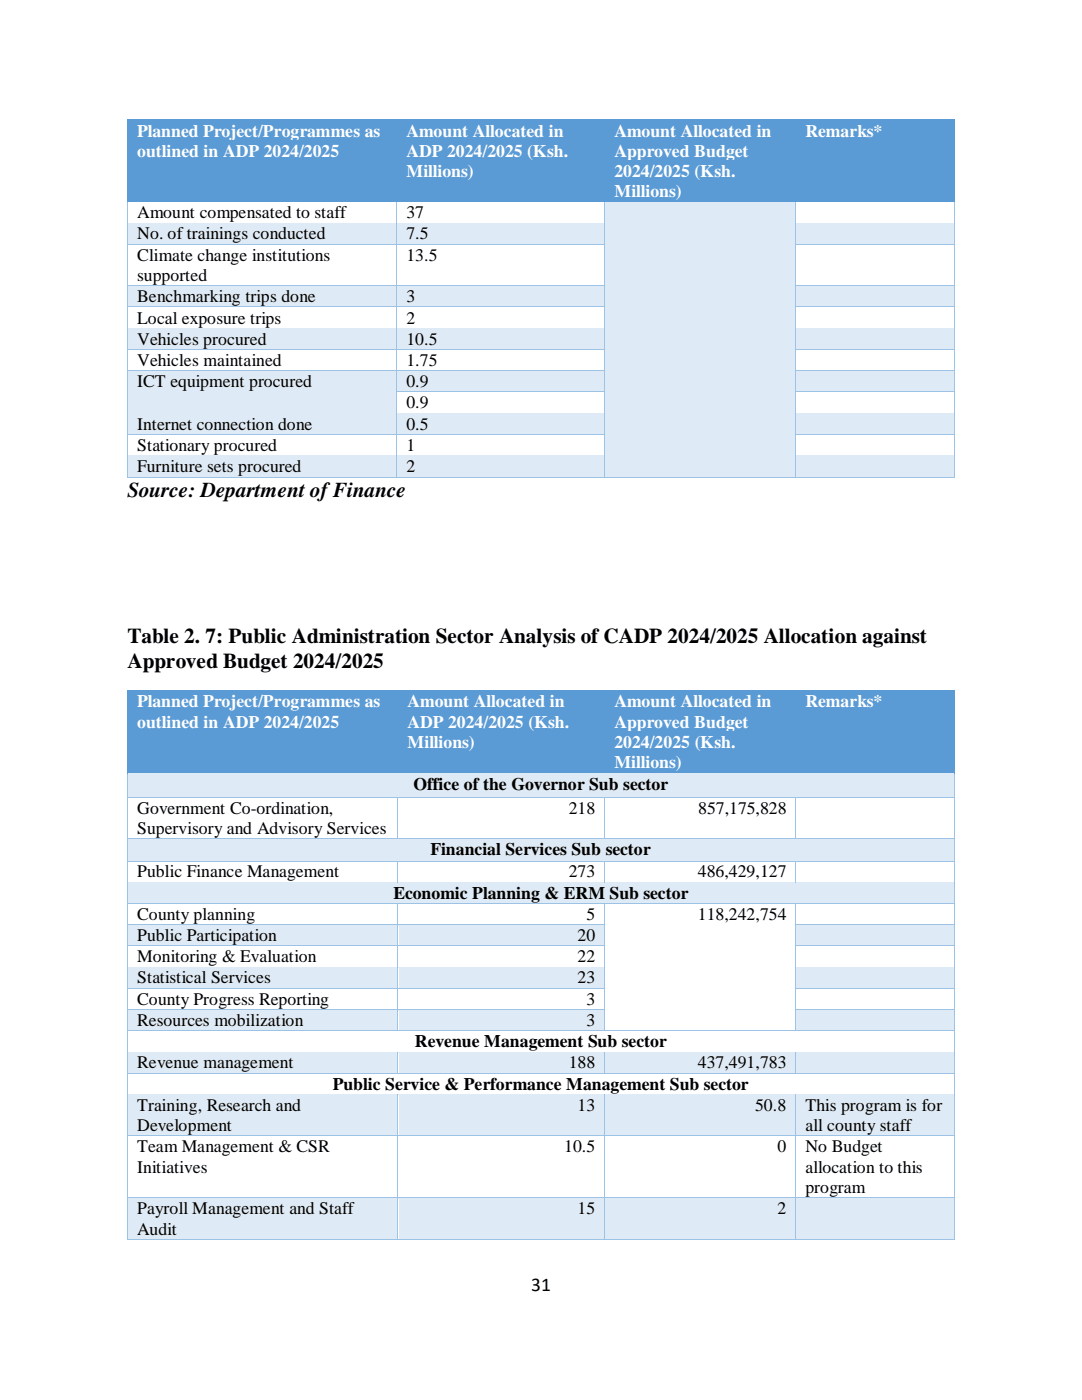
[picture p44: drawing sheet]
<svg xmlns="http://www.w3.org/2000/svg" width="216mm" height="279mm" viewBox="0 0 216 279" stroke-linecap="round" stroke-linejoin="round" font-family="sans-serif">
<defs><g id="words">
<g font-size="4.2">
<text x="25.4" y="99.2">Source: Department of Finance</text>
<text x="25.4" y="128.4">Table 2. 7: Public Administration Sector Analysis of CADP 2024/2025 Allocation against</text>
<text x="25.4" y="133.2">Approved Budget 2024/2025</text>
</g>
<text font-size="3.9" x="106" y="257.7">31</text>
<g font-size="3.5" fill="#fff">
<text x="27.4" y="27.2">Planned Project/Programmes as</text>
<text x="81.1" y="27.2">Amount Allocated in</text>
<text x="122.6" y="27.2">Amount Allocated in</text>
<text x="160.7" y="27.2">Remarks*</text>
<text x="27.4" y="31.3">outlined in ADP 2024/2025</text>
<text x="81.1" y="31.3">ADP 2024/2025 (Ksh.</text>
<text x="81.1" y="35.4">Millions)</text>
<text x="122.6" y="31.3">Approved Budget</text>
<text x="122.6" y="35.4">2024/2025 (Ksh.</text>
<text x="122.6" y="39.4">Millions)</text>
<text x="27.4" y="141.1">Planned Project/Programmes as</text>
<text x="81.3" y="141.1">Amount Allocated in</text>
<text x="122.6" y="141.1">Amount Allocated in</text>
<text x="160.7" y="141.1">Remarks*</text>
<text x="27.4" y="145.2">outlined in ADP 2024/2025</text>
<text x="81.3" y="145.2">ADP 2024/2025 (Ksh.</text>
<text x="81.3" y="149.3">Millions)</text>
<text x="122.6" y="145.2">Approved Budget</text>
<text x="122.6" y="149.3">2024/2025 (Ksh.</text>
<text x="122.6" y="153.4">Millions)</text>
</g>
<g font-size="3.5">
<text x="27.4" y="43.5">Amount compensated to staff</text>
<text x="27.4" y="47.8">No. of trainings conducted</text>
<text x="81.1" y="43.5">37</text>
<text x="81.1" y="47.8">7.5</text>
<text x="27.4" y="52">Climate change institutions</text>
<text x="81.1" y="52">13.5</text>
<text x="27.4" y="56.1">supported</text>
<text x="27.4" y="60.3">Benchmarking trips done</text>
<text x="27.4" y="64.6">Local exposure trips</text>
<text x="81.1" y="60.3">3</text>
<text x="81.1" y="64.6">2</text>
<text x="27.4" y="68.8">Vehicles procured</text>
<text x="81.1" y="68.8">10.5</text>
<text x="27.4" y="73">Vehicles maintained</text>
<text x="27.4" y="77.3">ICT equipment procured</text>
<text x="81.1" y="73">1.75</text>
<text x="81.1" y="77.3">0.9</text>
<text x="81.1" y="81.5">0.9</text>
<text x="27.4" y="85.7">Internet connection done</text>
<text x="27.4" y="90">Stationary procured</text>
<text x="81.1" y="85.7">0.5</text>
<text x="81.1" y="90">1</text>
<text x="27.4" y="94.2">Furniture sets procured</text>
<text x="81.1" y="94.2">2</text>
<text x="82.5" y="157.7">Office of the Governor Sub sector</text>
<text x="27.4" y="162.4">Government Co-ordination,</text>
<text x="27.4" y="166.4">Supervisory and Advisory Services</text>
<text x="113.5" y="162.4">218</text>
<text x="139.3" y="162.4">857,175,828</text>
<text x="85.9" y="170.7">Financial Services Sub sector</text>
<text x="27.4" y="175.1">Public Finance Management</text>
<text x="78.5" y="179.4">Economic Planning &amp; ERM Sub sector</text>
<text x="113.5" y="175.1">273</text>
<text x="139.3" y="175.1">486,429,127</text>
<text x="27.4" y="183.6">County planning</text>
<text x="117" y="183.6">5</text>
<text x="139.3" y="183.6">118,242,754</text>
<text x="27.4" y="187.8">Public Participation</text>
<text x="115.3" y="187.8">20</text>
<text x="27.4" y="192">Monitoring &amp; Evaluation</text>
<text x="27.4" y="196.3">Statistical Services</text>
<text x="115.3" y="192">22</text>
<text x="115.3" y="196.3">23</text>
<text x="27.4" y="200.5">County Progress Reporting</text>
<text x="117" y="200.5">3</text>
<text x="27.4" y="204.7">Resources mobilization</text>
<text x="82.8" y="209">Revenue Management Sub sector</text>
<text x="117" y="204.7">3</text>
<text x="27.4" y="213.2">Revenue management</text>
<text x="113.5" y="213.2">188</text>
<text x="139.3" y="213.2">437,491,783</text>
<text x="27.4" y="221.7">Training, Research and</text>
<text x="66.4" y="217.5">Public Service &amp; Performance Management Sub sector</text>
<text x="115.3" y="221.7">13</text>
<text x="150.7" y="221.7">50.8</text>
<text x="160.7" y="221.7">This program is for</text>
<text x="27.4" y="225.8">Development</text>
<text x="160.7" y="225.8">all county staff</text>
<text x="27.4" y="230">Team Management &amp; CSR</text>
<text x="112.6" y="230">10.5</text>
<text x="155.1" y="230">0</text>
<text x="160.7" y="230">No Budget</text>
<text x="27.4" y="234">Initiatives</text>
<text x="160.7" y="234">allocation to this</text>
<text x="160.7" y="238.1">program</text>
<text x="27.4" y="242.4">Payroll Management and Staff</text>
<text x="115.3" y="242.4">15</text>
<text x="155.1" y="242.4">2</text>
<text x="27.4" y="246.4">Audit</text>
</g>
</g></defs>
<g fill="#5b9bd5">
<path d="M25.6 24h1.8v8.1h-1.8z" fill-rule="evenodd"/>
<path d="M77.3 24h1.9v8.1h-1.9z" fill-rule="evenodd"/>
<path d="M25.6 32.1h53.6v8.1h-53.6z" fill-rule="evenodd"/>
<path d="M27.4 24h49.9v4h-49.9z" fill-rule="evenodd"/>
<path d="M27.4 28h49.9v4.1h-49.9z" fill-rule="evenodd"/>
<path d="M79.2 24h1.9v12.1h-1.9z" fill-rule="evenodd"/>
<path d="M118.8 24h1.9v12.1h-1.9z" fill-rule="evenodd"/>
<path d="M79.2 36.1h41.5v4.1h-41.5z" fill-rule="evenodd"/>
<path d="M81.1 24h37.7v4h-37.7z" fill-rule="evenodd"/>
<path d="M81.1 28h37.7v4.1h-37.7z" fill-rule="evenodd"/>
<path d="M81.1 32.1h37.7v4h-37.7z" fill-rule="evenodd"/>
<path d="M120.7 24h1.9v16.2h-1.9z" fill-rule="evenodd"/>
<path d="M156.9 24h1.9v16.2h-1.9z" fill-rule="evenodd"/>
<path d="M122.6 24h34.3v4h-34.3z" fill-rule="evenodd"/>
<path d="M122.6 28h34.3v4.1h-34.3z" fill-rule="evenodd"/>
<path d="M122.6 32.1h34.3v4h-34.3z" fill-rule="evenodd"/>
<path d="M122.6 36.1h34.3v4.1h-34.3z" fill-rule="evenodd"/>
<path d="M158.8 24h1.9v4h-1.9z" fill-rule="evenodd"/>
<path d="M188.6 24h1.8v4h-1.8z" fill-rule="evenodd"/>
<path d="M158.8 28h31.6v12.2h-31.6z" fill-rule="evenodd"/>
<path d="M160.7 24h27.9v4h-27.9z" fill-rule="evenodd"/>
<path d="M25.4 23.9h.1v.2h-.1z" fill-rule="evenodd"/>
<path d="M25.4 23.9h.1v.1h-.1z" fill-rule="evenodd"/>
</g>
<path d="M25.5 23.9h53.7M25.5 24h53.7" fill="none" stroke="#5b9bd5" stroke-width=".2"/>
<g fill="#5b9bd5">
<path d="M79.2 24l.1 .1z" fill-rule="evenodd"/>
<path d="M79.2 23.9h.1v.1h-.1z" fill-rule="evenodd"/>
</g>
<path d="M79.3 23.9h41.4M79.3 24h41.4" fill="none" stroke="#5b9bd5" stroke-width=".2"/>
<g fill="#5b9bd5">
<path d="M120.7 24l.1 .1z" fill-rule="evenodd"/>
<path d="M120.7 23.9h.1v.1h-.1z" fill-rule="evenodd"/>
</g>
<path d="M120.8 23.9h38M120.8 24h38" fill="none" stroke="#5b9bd5" stroke-width=".2"/>
<g fill="#5b9bd5">
<path d="M158.8 24l.1 .1z" fill-rule="evenodd"/>
<path d="M158.8 23.9h.1v.1h-.1z" fill-rule="evenodd"/>
</g>
<path d="M158.9 23.9h31.5M158.9 24h31.5" fill="none" stroke="#5b9bd5" stroke-width=".2"/>
<g fill="#5b9bd5">
<path d="M190.4 23.9h.2v.2h-.2z" fill-rule="evenodd"/>
<path d="M190.4 23.9h.2v.1h-.2z" fill-rule="evenodd"/>
</g>
<path d="M25.5 24.1v16.1M190.5 24.1v16.1" fill="none" stroke="#5b9bd5" stroke-width=".2"/>
<path d="M120.8 40.4h37.9v54.7h-37.9z" fill-rule="evenodd" fill="#deeaf6"/>
<path d="M25.4 40.2h.1v.2h-.1z" fill-rule="evenodd" fill="#5b9bd5"/>
<path d="M25.5 40.3h53.6" fill="none" stroke="#5b9bd5" stroke-width=".2"/>
<path d="M79.1 40.4h.2z" fill-rule="evenodd" fill="#9cc2e5"/>
<g fill="#5b9bd5">
<path d="M79.1 40.2h.2v.2h-.2z" fill-rule="evenodd"/>
<path d="M79.3 40.2h.1v.2h-.1z" fill-rule="evenodd"/>
</g>
<path d="M79.4 40.3h41.2" fill="none" stroke="#5b9bd5" stroke-width=".2"/>
<path d="M120.6 40.4h.2z" fill-rule="evenodd" fill="#9cc2e5"/>
<g fill="#5b9bd5">
<path d="M120.6 40.2h.2v.2h-.2z" fill-rule="evenodd"/>
<path d="M120.8 40.2h.1v.2h-.1z" fill-rule="evenodd"/>
</g>
<path d="M120.9 40.3h37.8" fill="none" stroke="#5b9bd5" stroke-width=".2"/>
<path d="M158.7 40.4h.2z" fill-rule="evenodd" fill="#9cc2e5"/>
<g fill="#5b9bd5">
<path d="M158.7 40.2h.2v.2h-.2z" fill-rule="evenodd"/>
<path d="M158.9 40.2h.1v.2h-.1z" fill-rule="evenodd"/>
</g>
<path d="M159 40.3h31.4" fill="none" stroke="#5b9bd5" stroke-width=".2"/>
<path d="M190.4 40.2h.2v.2h-.2z" fill-rule="evenodd" fill="#5b9bd5"/>
<path d="M25.5 40.4v4.1M79.2 40.4v4.1M120.7 40.4v4.1M158.8 40.4v4.1M190.5 40.4v4.1" fill="none" stroke="#9cc2e5" stroke-width=".2"/>
<g fill="#deeaf6">
<path d="M25.6 44.6h1.8v4.1h-1.8z" fill-rule="evenodd"/>
<path d="M77.3 44.6h1.8v4.1h-1.8z" fill-rule="evenodd"/>
<path d="M27.4 44.6h49.9v4.1h-49.9z" fill-rule="evenodd"/>
<path d="M79.3 44.6h1.8v4.1h-1.8z" fill-rule="evenodd"/>
<path d="M118.8 44.6h1.8v4.1h-1.8z" fill-rule="evenodd"/>
<path d="M81.1 44.6h37.7v4.1h-37.7z" fill-rule="evenodd"/>
<path d="M120.8 44.4h37.9v4.3h-37.9z" fill-rule="evenodd"/>
<path d="M158.9 44.6h1.8v4.1h-1.8z" fill-rule="evenodd"/>
<path d="M188.6 44.6h1.8v4.1h-1.8z" fill-rule="evenodd"/>
<path d="M160.7 44.6h27.9v4.1h-27.9z" fill-rule="evenodd"/>
</g>
<path d="M25.4 44.5h.1v.2h-.1z" fill-rule="evenodd" fill="#9cc2e5"/>
<path d="M25.5 44.5h53.6" fill="none" stroke="#9cc2e5" stroke-width=".2"/>
<path d="M25.5 44.6h53.6" fill="none" stroke="#deeaf6" stroke-width=".2"/>
<path d="M79.1 44.5h.2v.2h-.2z" fill-rule="evenodd" fill="#9cc2e5"/>
<path d="M79.3 44.5h41.3" fill="none" stroke="#9cc2e5" stroke-width=".2"/>
<path d="M79.3 44.6h41.3" fill="none" stroke="#deeaf6" stroke-width=".2"/>
<g fill="#9cc2e5">
<path d="M120.6 44.5h.2v.2h-.2z" fill-rule="evenodd"/>
<path d="M158.7 44.5h.2v.2h-.2z" fill-rule="evenodd"/>
</g>
<path d="M158.9 44.5h31.5" fill="none" stroke="#9cc2e5" stroke-width=".2"/>
<path d="M158.9 44.6h31.5" fill="none" stroke="#deeaf6" stroke-width=".2"/>
<path d="M190.4 44.5h.2v.2h-.2z" fill-rule="evenodd" fill="#9cc2e5"/>
<path d="M25.5 44.7v4M79.2 44.7v4M120.7 44.7v4M158.8 44.7v4M190.5 44.7v4" fill="none" stroke="#9cc2e5" stroke-width=".2"/>
<path d="M120.8 48.6h37.9v8.4h-37.9z" fill-rule="evenodd" fill="#deeaf6"/>
<path d="M25.4 48.7h.1v.2h-.1z" fill-rule="evenodd" fill="#9cc2e5"/>
<path d="M25.5 48.8h53.6" fill="none" stroke="#9cc2e5" stroke-width=".2"/>
<path d="M79.1 48.7h.2v.2h-.2z" fill-rule="evenodd" fill="#9cc2e5"/>
<path d="M79.3 48.8h41.3" fill="none" stroke="#9cc2e5" stroke-width=".2"/>
<g fill="#9cc2e5">
<path d="M120.6 48.7h.2v.2h-.2z" fill-rule="evenodd"/>
<path d="M158.7 48.7h.2v.2h-.2z" fill-rule="evenodd"/>
</g>
<path d="M158.9 48.8h31.5" fill="none" stroke="#9cc2e5" stroke-width=".2"/>
<path d="M190.4 48.7h.2v.2h-.2z" fill-rule="evenodd" fill="#9cc2e5"/>
<path d="M25.5 48.9v8.1M79.2 48.9v8.1M120.7 48.9v8.1M158.8 48.9v8.1M190.5 48.9v8.1" fill="none" stroke="#9cc2e5" stroke-width=".2"/>
<g fill="#deeaf6">
<path d="M25.6 57.2h1.8v4h-1.8z" fill-rule="evenodd"/>
<path d="M77.3 57.2h1.8v4h-1.8z" fill-rule="evenodd"/>
<path d="M27.4 57.2h49.9v4h-49.9z" fill-rule="evenodd"/>
<path d="M79.3 57.2h1.8v4h-1.8z" fill-rule="evenodd"/>
<path d="M118.8 57.2h1.8v4h-1.8z" fill-rule="evenodd"/>
<path d="M81.1 57.2h37.7v4h-37.7z" fill-rule="evenodd"/>
<path d="M120.8 57h37.9v4.2h-37.9z" fill-rule="evenodd"/>
<path d="M158.9 57.2h1.8v4h-1.8z" fill-rule="evenodd"/>
<path d="M188.6 57.2h1.8v4h-1.8z" fill-rule="evenodd"/>
<path d="M160.7 57.2h27.9v4h-27.9z" fill-rule="evenodd"/>
</g>
<path d="M25.4 57h.1v.2h-.1z" fill-rule="evenodd" fill="#9cc2e5"/>
<path d="M25.5 57h53.6" fill="none" stroke="#9cc2e5" stroke-width=".2"/>
<path d="M25.5 57.1h53.6" fill="none" stroke="#deeaf6" stroke-width=".2"/>
<path d="M79.1 57h.2v.2h-.2z" fill-rule="evenodd" fill="#9cc2e5"/>
<path d="M79.3 57h41.3" fill="none" stroke="#9cc2e5" stroke-width=".2"/>
<path d="M79.3 57.1h41.3" fill="none" stroke="#deeaf6" stroke-width=".2"/>
<g fill="#9cc2e5">
<path d="M120.6 57h.2v.2h-.2z" fill-rule="evenodd"/>
<path d="M158.7 57h.2v.2h-.2z" fill-rule="evenodd"/>
</g>
<path d="M158.9 57h31.5" fill="none" stroke="#9cc2e5" stroke-width=".2"/>
<path d="M158.9 57.1h31.5" fill="none" stroke="#deeaf6" stroke-width=".2"/>
<path d="M190.4 57h.2v.2h-.2z" fill-rule="evenodd" fill="#9cc2e5"/>
<path d="M25.5 57.2v4M79.2 57.2v4M120.7 57.2v4M158.8 57.2v4M190.5 57.2v4" fill="none" stroke="#9cc2e5" stroke-width=".2"/>
<path d="M120.8 61.2h37.9v4.2h-37.9z" fill-rule="evenodd" fill="#deeaf6"/>
<path d="M25.4 61.2h.1v.2h-.1z" fill-rule="evenodd" fill="#9cc2e5"/>
<path d="M25.5 61.3h53.6" fill="none" stroke="#9cc2e5" stroke-width=".2"/>
<path d="M79.1 61.2h.2v.2h-.2z" fill-rule="evenodd" fill="#9cc2e5"/>
<path d="M79.3 61.3h41.3" fill="none" stroke="#9cc2e5" stroke-width=".2"/>
<g fill="#9cc2e5">
<path d="M120.6 61.2h.2v.2h-.2z" fill-rule="evenodd"/>
<path d="M158.7 61.2h.2v.2h-.2z" fill-rule="evenodd"/>
</g>
<path d="M158.9 61.3h31.5" fill="none" stroke="#9cc2e5" stroke-width=".2"/>
<path d="M190.4 61.2h.2v.2h-.2z" fill-rule="evenodd" fill="#9cc2e5"/>
<path d="M25.5 61.4v4M79.2 61.4v4M120.7 61.4v4M158.8 61.4v4M190.5 61.4v4" fill="none" stroke="#9cc2e5" stroke-width=".2"/>
<g fill="#deeaf6">
<path d="M25.6 65.6h1.8v4.1h-1.8z" fill-rule="evenodd"/>
<path d="M77.3 65.6h1.8v4.1h-1.8z" fill-rule="evenodd"/>
<path d="M27.4 65.6h49.9v4.1h-49.9z" fill-rule="evenodd"/>
<path d="M79.3 65.6h1.8v4.1h-1.8z" fill-rule="evenodd"/>
<path d="M118.8 65.6h1.8v4.1h-1.8z" fill-rule="evenodd"/>
<path d="M81.1 65.6h37.7v4.1h-37.7z" fill-rule="evenodd"/>
<path d="M120.8 65.4h37.9v4.3h-37.9z" fill-rule="evenodd"/>
<path d="M158.9 65.6h1.8v4.1h-1.8z" fill-rule="evenodd"/>
<path d="M188.6 65.6h1.8v4.1h-1.8z" fill-rule="evenodd"/>
<path d="M160.7 65.6h27.9v4.1h-27.9z" fill-rule="evenodd"/>
</g>
<path d="M25.4 65.4h.1v.2h-.1z" fill-rule="evenodd" fill="#9cc2e5"/>
<path d="M25.5 65.5h53.6" fill="none" stroke="#9cc2e5" stroke-width=".2"/>
<path d="M25.5 65.6h53.6" fill="none" stroke="#deeaf6" stroke-width=".2"/>
<path d="M79.1 65.4h.2v.2h-.2z" fill-rule="evenodd" fill="#9cc2e5"/>
<path d="M79.3 65.5h41.3" fill="none" stroke="#9cc2e5" stroke-width=".2"/>
<path d="M79.3 65.6h41.3" fill="none" stroke="#deeaf6" stroke-width=".2"/>
<g fill="#9cc2e5">
<path d="M120.6 65.4h.2v.2h-.2z" fill-rule="evenodd"/>
<path d="M158.7 65.4h.2v.2h-.2z" fill-rule="evenodd"/>
</g>
<path d="M158.9 65.5h31.5" fill="none" stroke="#9cc2e5" stroke-width=".2"/>
<path d="M158.9 65.6h31.5" fill="none" stroke="#deeaf6" stroke-width=".2"/>
<path d="M190.4 65.4h.2v.2h-.2z" fill-rule="evenodd" fill="#9cc2e5"/>
<path d="M25.5 65.6v4.1M79.2 65.6v4.1M120.7 65.6v4.1M158.8 65.6v4.1M190.5 65.6v4.1" fill="none" stroke="#9cc2e5" stroke-width=".2"/>
<path d="M120.8 69.7h37.9v4.2h-37.9z" fill-rule="evenodd" fill="#deeaf6"/>
<path d="M25.4 69.7h.1v.2h-.1z" fill-rule="evenodd" fill="#9cc2e5"/>
<path d="M25.5 69.7h53.6" fill="none" stroke="#9cc2e5" stroke-width=".2"/>
<path d="M79.1 69.7h.2v.2h-.2z" fill-rule="evenodd" fill="#9cc2e5"/>
<path d="M79.3 69.7h41.3" fill="none" stroke="#9cc2e5" stroke-width=".2"/>
<g fill="#9cc2e5">
<path d="M120.6 69.7h.2v.2h-.2z" fill-rule="evenodd"/>
<path d="M158.7 69.7h.2v.2h-.2z" fill-rule="evenodd"/>
</g>
<path d="M158.9 69.7h31.5" fill="none" stroke="#9cc2e5" stroke-width=".2"/>
<path d="M190.4 69.7h.2v.2h-.2z" fill-rule="evenodd" fill="#9cc2e5"/>
<path d="M25.5 69.9v4M79.2 69.9v4M120.7 69.9v4M158.8 69.9v4M190.5 69.9v4" fill="none" stroke="#9cc2e5" stroke-width=".2"/>
<g fill="#deeaf6">
<path d="M25.6 74.1h1.8v4h-1.8z" fill-rule="evenodd"/>
<path d="M77.3 74.1h1.8v4h-1.8z" fill-rule="evenodd"/>
<path d="M25.6 78.1h53.5v4.3h-53.5z" fill-rule="evenodd"/>
<path d="M27.4 74.1h49.9v4h-49.9z" fill-rule="evenodd"/>
<path d="M79.3 74.1h1.8v4h-1.8z" fill-rule="evenodd"/>
<path d="M118.8 74.1h1.8v4h-1.8z" fill-rule="evenodd"/>
<path d="M81.1 74.1h37.7v4h-37.7z" fill-rule="evenodd"/>
<path d="M120.8 73.9h37.9v4.2h-37.9z" fill-rule="evenodd"/>
<path d="M158.9 74.1h1.8v4h-1.8z" fill-rule="evenodd"/>
<path d="M188.6 74.1h1.8v4h-1.8z" fill-rule="evenodd"/>
<path d="M160.7 74.1h27.9v4h-27.9z" fill-rule="evenodd"/>
</g>
<path d="M25.4 73.9h.1v.2h-.1z" fill-rule="evenodd" fill="#9cc2e5"/>
<path d="M25.5 74h53.6" fill="none" stroke="#9cc2e5" stroke-width=".2"/>
<path d="M25.5 74.1h53.6" fill="none" stroke="#deeaf6" stroke-width=".2"/>
<path d="M79.1 73.9h.2v.2h-.2z" fill-rule="evenodd" fill="#9cc2e5"/>
<path d="M79.3 74h41.3" fill="none" stroke="#9cc2e5" stroke-width=".2"/>
<path d="M79.3 74.1h41.3" fill="none" stroke="#deeaf6" stroke-width=".2"/>
<g fill="#9cc2e5">
<path d="M120.6 73.9h.2v.2h-.2z" fill-rule="evenodd"/>
<path d="M158.7 73.9h.2v.2h-.2z" fill-rule="evenodd"/>
</g>
<path d="M158.9 74h31.5" fill="none" stroke="#9cc2e5" stroke-width=".2"/>
<path d="M158.9 74.1h31.5" fill="none" stroke="#deeaf6" stroke-width=".2"/>
<path d="M190.4 73.9h.2v.2h-.2z" fill-rule="evenodd" fill="#9cc2e5"/>
<path d="M25.5 74.1v4M79.2 74.1v4M120.7 74.1v4M158.8 74.1v4M190.5 74.1v4" fill="none" stroke="#9cc2e5" stroke-width=".2"/>
<path d="M120.8 78.1h37.9v4.3h-37.9z" fill-rule="evenodd" fill="#deeaf6"/>
<g fill="#9cc2e5">
<path d="M25.4 78.1h.1v.2h-.1z" fill-rule="evenodd"/>
<path d="M79.1 78.1h.2v.2h-.2z" fill-rule="evenodd"/>
</g>
<path d="M79.3 78.2h41.3" fill="none" stroke="#9cc2e5" stroke-width=".2"/>
<g fill="#9cc2e5">
<path d="M120.6 78.1h.2v.2h-.2z" fill-rule="evenodd"/>
<path d="M158.7 78.1h.2v.2h-.2z" fill-rule="evenodd"/>
</g>
<path d="M158.9 78.2h31.5" fill="none" stroke="#9cc2e5" stroke-width=".2"/>
<path d="M190.4 78.1h.2v.2h-.2z" fill-rule="evenodd" fill="#9cc2e5"/>
<path d="M25.5 78.3v4.1M79.2 78.3v4.1M120.7 78.3v4.1M158.8 78.3v4.1M190.5 78.3v4.1" fill="none" stroke="#9cc2e5" stroke-width=".2"/>
<g fill="#deeaf6">
<path d="M25.6 82.6h1.8v4h-1.8z" fill-rule="evenodd"/>
<path d="M77.3 82.6h1.8v4h-1.8z" fill-rule="evenodd"/>
<path d="M27.4 82.6h49.9v4h-49.9z" fill-rule="evenodd"/>
<path d="M79.3 82.6h1.8v4h-1.8z" fill-rule="evenodd"/>
<path d="M118.8 82.6h1.8v4h-1.8z" fill-rule="evenodd"/>
<path d="M81.1 82.6h37.7v4h-37.7z" fill-rule="evenodd"/>
<path d="M120.8 82.4h37.9v4.2h-37.9z" fill-rule="evenodd"/>
<path d="M158.9 82.6h1.8v4h-1.8z" fill-rule="evenodd"/>
<path d="M188.6 82.6h1.8v4h-1.8z" fill-rule="evenodd"/>
<path d="M160.7 82.6h27.9v4h-27.9z" fill-rule="evenodd"/>
</g>
<path d="M25.4 82.4h.1v.2h-.1z" fill-rule="evenodd" fill="#9cc2e5"/>
<path d="M25.5 82.4h53.6" fill="none" stroke="#9cc2e5" stroke-width=".2"/>
<path d="M25.5 82.5h53.6" fill="none" stroke="#deeaf6" stroke-width=".2"/>
<path d="M79.1 82.4h.2v.2h-.2z" fill-rule="evenodd" fill="#9cc2e5"/>
<path d="M79.3 82.4h41.3" fill="none" stroke="#9cc2e5" stroke-width=".2"/>
<path d="M79.3 82.5h41.3" fill="none" stroke="#deeaf6" stroke-width=".2"/>
<g fill="#9cc2e5">
<path d="M120.6 82.4h.2v.2h-.2z" fill-rule="evenodd"/>
<path d="M158.7 82.4h.2v.2h-.2z" fill-rule="evenodd"/>
</g>
<path d="M158.9 82.4h31.5" fill="none" stroke="#9cc2e5" stroke-width=".2"/>
<path d="M158.9 82.5h31.5" fill="none" stroke="#deeaf6" stroke-width=".2"/>
<path d="M190.4 82.4h.2v.2h-.2z" fill-rule="evenodd" fill="#9cc2e5"/>
<path d="M25.5 82.6v4M79.2 82.6v4M120.7 82.6v4M158.8 82.6v4M190.5 82.6v4" fill="none" stroke="#9cc2e5" stroke-width=".2"/>
<path d="M120.8 86.6h37.9v4.2h-37.9z" fill-rule="evenodd" fill="#deeaf6"/>
<path d="M25.4 86.6h.1v.2h-.1z" fill-rule="evenodd" fill="#9cc2e5"/>
<path d="M25.5 86.7h53.6" fill="none" stroke="#9cc2e5" stroke-width=".2"/>
<path d="M79.1 86.6h.2v.2h-.2z" fill-rule="evenodd" fill="#9cc2e5"/>
<path d="M79.3 86.7h41.3" fill="none" stroke="#9cc2e5" stroke-width=".2"/>
<g fill="#9cc2e5">
<path d="M120.6 86.6h.2v.2h-.2z" fill-rule="evenodd"/>
<path d="M158.7 86.6h.2v.2h-.2z" fill-rule="evenodd"/>
</g>
<path d="M158.9 86.7h31.5" fill="none" stroke="#9cc2e5" stroke-width=".2"/>
<path d="M190.4 86.6h.2v.2h-.2z" fill-rule="evenodd" fill="#9cc2e5"/>
<path d="M25.5 86.8v4M79.2 86.8v4M120.7 86.8v4M158.8 86.8v4M190.5 86.8v4" fill="none" stroke="#9cc2e5" stroke-width=".2"/>
<g fill="#deeaf6">
<path d="M25.6 91h1.8v4.1h-1.8z" fill-rule="evenodd"/>
<path d="M77.3 91h1.8v4.1h-1.8z" fill-rule="evenodd"/>
<path d="M27.4 91h49.9v4.1h-49.9z" fill-rule="evenodd"/>
<path d="M79.3 91h1.8v4.1h-1.8z" fill-rule="evenodd"/>
<path d="M118.8 91h1.8v4.1h-1.8z" fill-rule="evenodd"/>
<path d="M81.1 91h37.7v4.1h-37.7z" fill-rule="evenodd"/>
<path d="M120.8 90.8h37.9v4.3h-37.9z" fill-rule="evenodd"/>
<path d="M158.9 91h1.8v4.1h-1.8z" fill-rule="evenodd"/>
<path d="M188.6 91h1.8v4.1h-1.8z" fill-rule="evenodd"/>
<path d="M160.7 91h27.9v4.1h-27.9z" fill-rule="evenodd"/>
</g>
<path d="M25.4 90.8h.1v.2h-.1z" fill-rule="evenodd" fill="#9cc2e5"/>
<path d="M25.5 90.9h53.6" fill="none" stroke="#9cc2e5" stroke-width=".2"/>
<path d="M25.5 91h53.6" fill="none" stroke="#deeaf6" stroke-width=".2"/>
<path d="M79.1 90.8h.2v.2h-.2z" fill-rule="evenodd" fill="#9cc2e5"/>
<path d="M79.3 90.9h41.3" fill="none" stroke="#9cc2e5" stroke-width=".2"/>
<path d="M79.3 91h41.3" fill="none" stroke="#deeaf6" stroke-width=".2"/>
<g fill="#9cc2e5">
<path d="M120.6 90.8h.2v.2h-.2z" fill-rule="evenodd"/>
<path d="M158.7 90.8h.2v.2h-.2z" fill-rule="evenodd"/>
</g>
<path d="M158.9 90.9h31.5" fill="none" stroke="#9cc2e5" stroke-width=".2"/>
<path d="M158.9 91h31.5" fill="none" stroke="#deeaf6" stroke-width=".2"/>
<path d="M190.4 90.8h.2v.2h-.2z" fill-rule="evenodd" fill="#9cc2e5"/>
<path d="M25.5 91v4.1" fill="none" stroke="#9cc2e5" stroke-width=".2"/>
<g fill="#9cc2e5">
<path d="M25.4 95.1h.1v.2h-.1z" fill-rule="evenodd"/>
<path d="M25.4 95.1h.1v.2h-.1z" fill-rule="evenodd"/>
</g>
<path d="M25.5 95.2h53.6M79.2 91v4.1" fill="none" stroke="#9cc2e5" stroke-width=".2"/>
<path d="M79.1 95.1h.2v.2h-.2z" fill-rule="evenodd" fill="#9cc2e5"/>
<path d="M79.3 95.2h41.3M120.7 91v4.1" fill="none" stroke="#9cc2e5" stroke-width=".2"/>
<path d="M120.6 95.1h.2v.2h-.2z" fill-rule="evenodd" fill="#9cc2e5"/>
<path d="M120.8 95.2h37.9M158.8 91v4.1" fill="none" stroke="#9cc2e5" stroke-width=".2"/>
<path d="M158.7 95.1h.2v.2h-.2z" fill-rule="evenodd" fill="#9cc2e5"/>
<path d="M158.9 95.2h31.5M190.5 91v4.1" fill="none" stroke="#9cc2e5" stroke-width=".2"/>
<g fill="#9cc2e5">
<path d="M190.4 95.1h.2v.2h-.2z" fill-rule="evenodd"/>
<path d="M190.4 95.1h.2v.2h-.2z" fill-rule="evenodd"/>
</g>
<g fill="#5b9bd5">
<path d="M25.6 137.9h1.8v8.1h-1.8z" fill-rule="evenodd"/>
<path d="M77.5 137.9h1.9v8.1h-1.9z" fill-rule="evenodd"/>
<path d="M25.6 146h53.8v8.3h-53.8z" fill-rule="evenodd"/>
<path d="M27.4 137.9h50.1v4.1h-50.1z" fill-rule="evenodd"/>
<path d="M27.4 142h50.1v4h-50.1z" fill-rule="evenodd"/>
<path d="M79.4 137.9h1.9v12.2h-1.9z" fill-rule="evenodd"/>
<path d="M118.8 137.9h1.9v12.2h-1.9z" fill-rule="evenodd"/>
<path d="M79.4 150.1h41.3v4.2h-41.3z" fill-rule="evenodd"/>
<path d="M81.3 137.9h37.5v4.1h-37.5z" fill-rule="evenodd"/>
<path d="M81.3 142h37.5v4h-37.5z" fill-rule="evenodd"/>
<path d="M81.3 146h37.5v4.1h-37.5z" fill-rule="evenodd"/>
<path d="M120.7 137.9h1.9v16.2h-1.9z" fill-rule="evenodd"/>
<path d="M156.9 137.9h1.9v16.2h-1.9z" fill-rule="evenodd"/>
</g>
<path d="M120.7 154.2h38.1" fill="none" stroke="#5b9bd5" stroke-width=".2"/>
<g fill="#5b9bd5">
<path d="M122.6 137.9h34.3v4.1h-34.3z" fill-rule="evenodd"/>
<path d="M122.6 142h34.3v4h-34.3z" fill-rule="evenodd"/>
<path d="M122.6 146h34.3v4.1h-34.3z" fill-rule="evenodd"/>
<path d="M122.6 150.1h34.3v4h-34.3z" fill-rule="evenodd"/>
<path d="M158.8 137.9h1.9v4.1h-1.9z" fill-rule="evenodd"/>
<path d="M188.6 137.9h1.8v4.1h-1.8z" fill-rule="evenodd"/>
<path d="M158.8 142h31.6v12.3h-31.6z" fill-rule="evenodd"/>
<path d="M160.7 137.9h27.9v4.1h-27.9z" fill-rule="evenodd"/>
<path d="M25.4 137.8h.1v.2h-.1z" fill-rule="evenodd"/>
<path d="M25.4 137.8h.1v.1h-.1z" fill-rule="evenodd"/>
</g>
<path d="M25.5 137.8h53.9M25.5 137.9h53.9" fill="none" stroke="#5b9bd5" stroke-width=".2"/>
<g fill="#5b9bd5">
<path d="M79.4 137.9l.1 .1z" fill-rule="evenodd"/>
<path d="M79.4 137.8h.1v.1h-.1z" fill-rule="evenodd"/>
</g>
<path d="M79.5 137.8h41.2M79.5 137.9h41.2" fill="none" stroke="#5b9bd5" stroke-width=".2"/>
<g fill="#5b9bd5">
<path d="M120.7 137.9l.1 .1z" fill-rule="evenodd"/>
<path d="M120.7 137.8h.1v.1h-.1z" fill-rule="evenodd"/>
</g>
<path d="M120.8 137.8h38M120.8 137.9h38" fill="none" stroke="#5b9bd5" stroke-width=".2"/>
<g fill="#5b9bd5">
<path d="M158.8 137.9l.1 .1z" fill-rule="evenodd"/>
<path d="M158.8 137.8h.1v.1h-.1z" fill-rule="evenodd"/>
</g>
<path d="M158.9 137.8h31.5M158.9 137.9h31.5" fill="none" stroke="#5b9bd5" stroke-width=".2"/>
<g fill="#5b9bd5">
<path d="M190.4 137.8h.2v.2h-.2z" fill-rule="evenodd"/>
<path d="M190.4 137.8h.2v.1h-.2z" fill-rule="evenodd"/>
</g>
<path d="M25.5 138v16.3M190.5 138v16.3" fill="none" stroke="#5b9bd5" stroke-width=".2"/>
<g fill="#deeaf6">
<path d="M25.6 154.4h1.8v4.1h-1.8z" fill-rule="evenodd"/>
<path d="M188.6 154.4h1.8v4.1h-1.8z" fill-rule="evenodd"/>
<path d="M25.6 158.5h164.8v.5h-164.8z" fill-rule="evenodd"/>
<path d="M27.4 154.4h161.2v4.1h-161.2z" fill-rule="evenodd"/>
</g>
<path d="M25.4 154.3h.1v.2h-.1z" fill-rule="evenodd" fill="#5b9bd5"/>
<path d="M25.5 154.3h53.9" fill="none" stroke="#5b9bd5" stroke-width=".2"/>
<path d="M25.5 154.4h53.9" fill="none" stroke="#deeaf6" stroke-width=".2"/>
<path d="M79.4 154.4l.1 .1z" fill-rule="evenodd" fill="#deeaf6"/>
<path d="M79.4 154.3h.1v.1h-.1z" fill-rule="evenodd" fill="#5b9bd5"/>
<path d="M79.5 154.3h41.2" fill="none" stroke="#5b9bd5" stroke-width=".2"/>
<path d="M79.5 154.4h41.2" fill="none" stroke="#deeaf6" stroke-width=".2"/>
<path d="M120.7 154.4l.1 .1z" fill-rule="evenodd" fill="#deeaf6"/>
<path d="M120.7 154.3h.1v.1h-.1z" fill-rule="evenodd" fill="#5b9bd5"/>
<path d="M120.8 154.3h38" fill="none" stroke="#5b9bd5" stroke-width=".2"/>
<path d="M120.8 154.4h38" fill="none" stroke="#deeaf6" stroke-width=".2"/>
<path d="M158.8 154.4l.1 .1z" fill-rule="evenodd" fill="#deeaf6"/>
<path d="M158.8 154.3h.1v.1h-.1z" fill-rule="evenodd" fill="#5b9bd5"/>
<path d="M158.9 154.3h31.5" fill="none" stroke="#5b9bd5" stroke-width=".2"/>
<path d="M158.9 154.4h31.5" fill="none" stroke="#deeaf6" stroke-width=".2"/>
<path d="M190.4 154.3h.2v.2h-.2z" fill-rule="evenodd" fill="#5b9bd5"/>
<path d="M25.5 154.5v4.5M190.5 154.5v4.5" fill="none" stroke="#9cc2e5" stroke-width=".2"/>
<path d="M25.4 159h.1v.2h-.1z" fill-rule="evenodd" fill="#9cc2e5"/>
<path d="M25.5 159.1h53.8" fill="none" stroke="#9cc2e5" stroke-width=".2"/>
<g fill="#9cc2e5">
<path d="M79.3 159.1l.2 .1z" fill-rule="evenodd"/>
<path d="M79.3 159h.2v.1h-.2z" fill-rule="evenodd"/>
</g>
<path d="M79.5 159.1h41.1" fill="none" stroke="#9cc2e5" stroke-width=".2"/>
<g fill="#9cc2e5">
<path d="M120.6 159.1l.2 .1z" fill-rule="evenodd"/>
<path d="M120.6 159h.2v.1h-.2z" fill-rule="evenodd"/>
</g>
<path d="M120.8 159.1h37.9" fill="none" stroke="#9cc2e5" stroke-width=".2"/>
<g fill="#9cc2e5">
<path d="M158.7 159.1l.2 .1z" fill-rule="evenodd"/>
<path d="M158.7 159h.2v.1h-.2z" fill-rule="evenodd"/>
</g>
<path d="M158.9 159.1h31.5" fill="none" stroke="#9cc2e5" stroke-width=".2"/>
<path d="M190.4 159h.2v.2h-.2z" fill-rule="evenodd" fill="#9cc2e5"/>
<path d="M25.5 159.2v8.1M79.4 159.2v8.1M120.7 159.2v8.1M158.8 159.2v8.1M190.5 159.2v8.1" fill="none" stroke="#9cc2e5" stroke-width=".2"/>
<g fill="#deeaf6">
<path d="M25.6 167.5h1.8v4.1h-1.8z" fill-rule="evenodd"/>
<path d="M188.6 167.5h1.8v4.1h-1.8z" fill-rule="evenodd"/>
</g>
<path d="M25.6 171.7h164.8" fill="none" stroke="#deeaf6" stroke-width=".21"/>
<path d="M27.4 167.5h161.2v4.1h-161.2z" fill-rule="evenodd" fill="#deeaf6"/>
<path d="M25.4 167.3h.1v.2h-.1z" fill-rule="evenodd" fill="#9cc2e5"/>
<path d="M25.5 167.4h53.8" fill="none" stroke="#9cc2e5" stroke-width=".2"/>
<path d="M25.5 167.5h53.8" fill="none" stroke="#deeaf6" stroke-width=".2"/>
<path d="M79.3 167.5h.2z" fill-rule="evenodd" fill="#deeaf6"/>
<path d="M79.3 167.3h.2v.2h-.2z" fill-rule="evenodd" fill="#9cc2e5"/>
<path d="M79.5 167.4h41.1" fill="none" stroke="#9cc2e5" stroke-width=".2"/>
<path d="M79.5 167.5h41.1" fill="none" stroke="#deeaf6" stroke-width=".2"/>
<path d="M120.6 167.5h.2z" fill-rule="evenodd" fill="#deeaf6"/>
<path d="M120.6 167.3h.2v.2h-.2z" fill-rule="evenodd" fill="#9cc2e5"/>
<path d="M120.8 167.4h37.9" fill="none" stroke="#9cc2e5" stroke-width=".2"/>
<path d="M120.8 167.5h37.9" fill="none" stroke="#deeaf6" stroke-width=".2"/>
<path d="M158.7 167.5h.2z" fill-rule="evenodd" fill="#deeaf6"/>
<path d="M158.7 167.3h.2v.2h-.2z" fill-rule="evenodd" fill="#9cc2e5"/>
<path d="M158.9 167.4h31.5" fill="none" stroke="#9cc2e5" stroke-width=".2"/>
<path d="M158.9 167.5h31.5" fill="none" stroke="#deeaf6" stroke-width=".2"/>
<path d="M190.4 167.3h.2v.2h-.2z" fill-rule="evenodd" fill="#9cc2e5"/>
<path d="M25.5 167.5v4.3M190.5 167.5v4.3" fill="none" stroke="#9cc2e5" stroke-width=".2"/>
<path d="M25.4 171.8h.1v.2h-.1z" fill-rule="evenodd" fill="#9cc2e5"/>
<path d="M25.5 171.8h53.8" fill="none" stroke="#9cc2e5" stroke-width=".2"/>
<g fill="#9cc2e5">
<path d="M79.3 171.9l.2 .1z" fill-rule="evenodd"/>
<path d="M79.3 171.8h.2v.1h-.2z" fill-rule="evenodd"/>
</g>
<path d="M79.5 171.8h41.1" fill="none" stroke="#9cc2e5" stroke-width=".2"/>
<g fill="#9cc2e5">
<path d="M120.6 171.9l.2 .1z" fill-rule="evenodd"/>
<path d="M120.6 171.8h.2v.1h-.2z" fill-rule="evenodd"/>
</g>
<path d="M120.8 171.8h37.9" fill="none" stroke="#9cc2e5" stroke-width=".2"/>
<g fill="#9cc2e5">
<path d="M158.7 171.9l.2 .1z" fill-rule="evenodd"/>
<path d="M158.7 171.8h.2v.1h-.2z" fill-rule="evenodd"/>
</g>
<path d="M158.9 171.8h31.5" fill="none" stroke="#9cc2e5" stroke-width=".2"/>
<path d="M190.4 171.8h.2v.2h-.2z" fill-rule="evenodd" fill="#9cc2e5"/>
<path d="M25.5 172v4M79.4 172v4M120.7 172v4M158.8 172v4M190.5 172v4" fill="none" stroke="#9cc2e5" stroke-width=".2"/>
<g fill="#deeaf6">
<path d="M25.6 176.2h1.8v4h-1.8z" fill-rule="evenodd"/>
<path d="M188.6 176.2h1.8v4h-1.8z" fill-rule="evenodd"/>
<path d="M27.4 176.2h161.2v4h-161.2z" fill-rule="evenodd"/>
</g>
<path d="M25.4 176h.1v.2h-.1z" fill-rule="evenodd" fill="#9cc2e5"/>
<path d="M25.5 176.1h53.8" fill="none" stroke="#9cc2e5" stroke-width=".2"/>
<path d="M25.5 176.2h53.8" fill="none" stroke="#deeaf6" stroke-width=".2"/>
<path d="M79.3 176.1l.2 .1z" fill-rule="evenodd" fill="#deeaf6"/>
<path d="M79.3 176h.2v.2h-.2z" fill-rule="evenodd" fill="#9cc2e5"/>
<path d="M79.5 176.1h41.1" fill="none" stroke="#9cc2e5" stroke-width=".2"/>
<path d="M79.5 176.2h41.1" fill="none" stroke="#deeaf6" stroke-width=".2"/>
<path d="M120.6 176.1l.2 .1z" fill-rule="evenodd" fill="#deeaf6"/>
<path d="M120.6 176h.2v.2h-.2z" fill-rule="evenodd" fill="#9cc2e5"/>
<path d="M120.8 176.1h37.9" fill="none" stroke="#9cc2e5" stroke-width=".2"/>
<path d="M120.8 176.2h37.9" fill="none" stroke="#deeaf6" stroke-width=".2"/>
<path d="M158.7 176.1l.2 .1z" fill-rule="evenodd" fill="#deeaf6"/>
<path d="M158.7 176h.2v.2h-.2z" fill-rule="evenodd" fill="#9cc2e5"/>
<path d="M158.9 176.1h31.5" fill="none" stroke="#9cc2e5" stroke-width=".2"/>
<path d="M158.9 176.2h31.5" fill="none" stroke="#deeaf6" stroke-width=".2"/>
<path d="M190.4 176h.2v.2h-.2z" fill-rule="evenodd" fill="#9cc2e5"/>
<path d="M25.5 176.2v4M190.5 176.2v4" fill="none" stroke="#9cc2e5" stroke-width=".2"/>
<path d="M25.4 180.2h.1v.3h-.1z" fill-rule="evenodd" fill="#9cc2e5"/>
<path d="M25.5 180.3h53.8" fill="none" stroke="#9cc2e5" stroke-width=".2"/>
<g fill="#9cc2e5">
<path d="M79.3 180.4l.2 .1z" fill-rule="evenodd"/>
<path d="M79.3 180.2h.2v.2h-.2z" fill-rule="evenodd"/>
</g>
<path d="M79.5 180.3h41.1" fill="none" stroke="#9cc2e5" stroke-width=".2"/>
<g fill="#9cc2e5">
<path d="M120.6 180.4l.2 .1z" fill-rule="evenodd"/>
<path d="M120.6 180.2h.2v.2h-.2z" fill-rule="evenodd"/>
</g>
<path d="M120.8 180.3h37.9" fill="none" stroke="#9cc2e5" stroke-width=".2"/>
<g fill="#9cc2e5">
<path d="M158.7 180.4l.2 .1z" fill-rule="evenodd"/>
<path d="M158.7 180.2h.2v.2h-.2z" fill-rule="evenodd"/>
</g>
<path d="M158.9 180.3h31.5" fill="none" stroke="#9cc2e5" stroke-width=".2"/>
<path d="M190.4 180.2h.2v.3h-.2z" fill-rule="evenodd" fill="#9cc2e5"/>
<path d="M25.5 180.5v4M79.4 180.5v4M120.7 180.5v4M158.8 180.5v4M190.5 180.5v4" fill="none" stroke="#9cc2e5" stroke-width=".2"/>
<g fill="#deeaf6">
<path d="M25.6 184.6h1.8v4.1h-1.8z" fill-rule="evenodd"/>
<path d="M77.5 184.6h1.8v4.1h-1.8z" fill-rule="evenodd"/>
<path d="M27.4 184.6h50.1v4.1h-50.1z" fill-rule="evenodd"/>
<path d="M79.5 184.6h1.8v4.1h-1.8z" fill-rule="evenodd"/>
<path d="M118.8 184.6h1.8v4.1h-1.8z" fill-rule="evenodd"/>
<path d="M81.3 184.6h37.5v4.1h-37.5z" fill-rule="evenodd"/>
<path d="M158.9 184.6h1.8v4.1h-1.8z" fill-rule="evenodd"/>
<path d="M188.6 184.6h1.8v4.1h-1.8z" fill-rule="evenodd"/>
<path d="M160.7 184.6h27.9v4.1h-27.9z" fill-rule="evenodd"/>
</g>
<path d="M25.4 184.5h.1v.2h-.1z" fill-rule="evenodd" fill="#9cc2e5"/>
<path d="M25.5 184.5h53.8" fill="none" stroke="#9cc2e5" stroke-width=".2"/>
<path d="M25.5 184.7h53.8" fill="none" stroke="#deeaf6" stroke-width=".2"/>
<path d="M79.3 184.5h.2v.2h-.2z" fill-rule="evenodd" fill="#9cc2e5"/>
<path d="M79.5 184.5h41.1" fill="none" stroke="#9cc2e5" stroke-width=".2"/>
<path d="M79.5 184.7h41.1" fill="none" stroke="#deeaf6" stroke-width=".2"/>
<g fill="#9cc2e5">
<path d="M120.6 184.5h.2v.2h-.2z" fill-rule="evenodd"/>
<path d="M158.7 184.5h.2v.2h-.2z" fill-rule="evenodd"/>
</g>
<path d="M158.9 184.5h31.5" fill="none" stroke="#9cc2e5" stroke-width=".2"/>
<path d="M158.9 184.7h31.5" fill="none" stroke="#deeaf6" stroke-width=".2"/>
<path d="M190.4 184.5h.2v.2h-.2z" fill-rule="evenodd" fill="#9cc2e5"/>
<path d="M25.5 184.7v4M79.4 184.7v4M120.7 184.7v4M158.8 184.7v4M190.5 184.7v4" fill="none" stroke="#9cc2e5" stroke-width=".2"/>
<path d="M25.4 188.7h.1v.2h-.1z" fill-rule="evenodd" fill="#9cc2e5"/>
<path d="M25.5 188.8h53.8" fill="none" stroke="#9cc2e5" stroke-width=".2"/>
<path d="M79.3 188.7h.2v.2h-.2z" fill-rule="evenodd" fill="#9cc2e5"/>
<path d="M79.5 188.8h41.1" fill="none" stroke="#9cc2e5" stroke-width=".2"/>
<g fill="#9cc2e5">
<path d="M120.6 188.7h.2v.2h-.2z" fill-rule="evenodd"/>
<path d="M158.7 188.7h.2v.2h-.2z" fill-rule="evenodd"/>
</g>
<path d="M158.9 188.8h31.5" fill="none" stroke="#9cc2e5" stroke-width=".2"/>
<path d="M190.4 188.7h.2v.2h-.2z" fill-rule="evenodd" fill="#9cc2e5"/>
<path d="M25.5 188.9v4M79.4 188.9v4M120.7 188.9v4M158.8 188.9v4M190.5 188.9v4" fill="none" stroke="#9cc2e5" stroke-width=".2"/>
<g fill="#deeaf6">
<path d="M25.6 193.1h1.8v4.1h-1.8z" fill-rule="evenodd"/>
<path d="M77.5 193.1h1.8v4.1h-1.8z" fill-rule="evenodd"/>
<path d="M27.4 193.1h50.1v4.1h-50.1z" fill-rule="evenodd"/>
<path d="M79.5 193.1h1.8v4.1h-1.8z" fill-rule="evenodd"/>
<path d="M118.8 193.1h1.8v4.1h-1.8z" fill-rule="evenodd"/>
<path d="M81.3 193.1h37.5v4.1h-37.5z" fill-rule="evenodd"/>
<path d="M158.9 193.1h1.8v4.1h-1.8z" fill-rule="evenodd"/>
<path d="M188.6 193.1h1.8v4.1h-1.8z" fill-rule="evenodd"/>
<path d="M160.7 193.1h27.9v4.1h-27.9z" fill-rule="evenodd"/>
</g>
<path d="M25.4 192.9h.1v.3h-.1z" fill-rule="evenodd" fill="#9cc2e5"/>
<path d="M25.5 193h53.8" fill="none" stroke="#9cc2e5" stroke-width=".2"/>
<path d="M25.5 193.1h53.8" fill="none" stroke="#deeaf6" stroke-width=".2"/>
<path d="M79.3 192.9h.2v.3h-.2z" fill-rule="evenodd" fill="#9cc2e5"/>
<path d="M79.5 193h41.1" fill="none" stroke="#9cc2e5" stroke-width=".2"/>
<path d="M79.5 193.1h41.1" fill="none" stroke="#deeaf6" stroke-width=".2"/>
<g fill="#9cc2e5">
<path d="M120.6 192.9h.2v.3h-.2z" fill-rule="evenodd"/>
<path d="M158.7 192.9h.2v.3h-.2z" fill-rule="evenodd"/>
</g>
<path d="M158.9 193h31.5" fill="none" stroke="#9cc2e5" stroke-width=".2"/>
<path d="M158.9 193.1h31.5" fill="none" stroke="#deeaf6" stroke-width=".2"/>
<path d="M190.4 192.9h.2v.3h-.2z" fill-rule="evenodd" fill="#9cc2e5"/>
<path d="M25.5 193.2v4M79.4 193.2v4M120.7 193.2v4M158.8 193.2v4M190.5 193.2v4" fill="none" stroke="#9cc2e5" stroke-width=".2"/>
<path d="M25.4 197.2h.1v.2h-.1z" fill-rule="evenodd" fill="#9cc2e5"/>
<path d="M25.5 197.2h53.8" fill="none" stroke="#9cc2e5" stroke-width=".2"/>
<path d="M79.3 197.2h.2v.2h-.2z" fill-rule="evenodd" fill="#9cc2e5"/>
<path d="M79.5 197.2h41.1" fill="none" stroke="#9cc2e5" stroke-width=".2"/>
<g fill="#9cc2e5">
<path d="M120.6 197.2h.2v.2h-.2z" fill-rule="evenodd"/>
<path d="M158.7 197.2h.2v.2h-.2z" fill-rule="evenodd"/>
</g>
<path d="M158.9 197.2h31.5" fill="none" stroke="#9cc2e5" stroke-width=".2"/>
<path d="M190.4 197.2h.2v.2h-.2z" fill-rule="evenodd" fill="#9cc2e5"/>
<path d="M25.5 197.4v4M79.4 197.4v4M120.7 197.4v4M158.8 197.4v4M190.5 197.4v4" fill="none" stroke="#9cc2e5" stroke-width=".2"/>
<g fill="#deeaf6">
<path d="M25.6 201.6h1.8v4.1h-1.8z" fill-rule="evenodd"/>
<path d="M77.5 201.6h1.8v4.1h-1.8z" fill-rule="evenodd"/>
<path d="M27.4 201.6h50.1v4.1h-50.1z" fill-rule="evenodd"/>
<path d="M79.5 201.6h1.8v4.1h-1.8z" fill-rule="evenodd"/>
<path d="M118.8 201.6h1.8v4.1h-1.8z" fill-rule="evenodd"/>
<path d="M81.3 201.6h37.5v4.1h-37.5z" fill-rule="evenodd"/>
<path d="M158.9 201.6h1.8v4.1h-1.8z" fill-rule="evenodd"/>
<path d="M188.6 201.6h1.8v4.1h-1.8z" fill-rule="evenodd"/>
<path d="M160.7 201.6h27.9v4.1h-27.9z" fill-rule="evenodd"/>
</g>
<path d="M25.4 201.4h.1v.2h-.1z" fill-rule="evenodd" fill="#9cc2e5"/>
<path d="M25.5 201.5h53.8" fill="none" stroke="#9cc2e5" stroke-width=".2"/>
<path d="M25.5 201.6h53.8" fill="none" stroke="#deeaf6" stroke-width=".2"/>
<path d="M79.3 201.4h.2v.2h-.2z" fill-rule="evenodd" fill="#9cc2e5"/>
<path d="M79.5 201.5h41.1" fill="none" stroke="#9cc2e5" stroke-width=".2"/>
<path d="M79.5 201.6h41.1" fill="none" stroke="#deeaf6" stroke-width=".2"/>
<g fill="#9cc2e5">
<path d="M120.6 201.4h.2v.2h-.2z" fill-rule="evenodd"/>
<path d="M158.7 201.4h.2v.2h-.2z" fill-rule="evenodd"/>
</g>
<path d="M158.9 201.5h31.5" fill="none" stroke="#9cc2e5" stroke-width=".2"/>
<path d="M158.9 201.6h31.5" fill="none" stroke="#deeaf6" stroke-width=".2"/>
<path d="M190.4 201.4h.2v.2h-.2z" fill-rule="evenodd" fill="#9cc2e5"/>
<path d="M25.5 201.6v4.1M79.4 201.6v4.1M120.7 201.6v4.1M158.8 201.6v4.1M190.5 201.6v4.1" fill="none" stroke="#9cc2e5" stroke-width=".2"/>
<path d="M25.4 205.7h.1v.2h-.1z" fill-rule="evenodd" fill="#9cc2e5"/>
<path d="M25.5 205.7h53.8" fill="none" stroke="#9cc2e5" stroke-width=".2"/>
<path d="M79.3 205.7h.2v.1h-.2z" fill-rule="evenodd" fill="#9cc2e5"/>
<path d="M79.5 205.7h41.1" fill="none" stroke="#9cc2e5" stroke-width=".2"/>
<path d="M120.6 205.7h.2v.1h-.2z" fill-rule="evenodd" fill="#9cc2e5"/>
<path d="M120.8 205.7h37.9" fill="none" stroke="#9cc2e5" stroke-width=".2"/>
<path d="M158.7 205.7h.2v.1h-.2z" fill-rule="evenodd" fill="#9cc2e5"/>
<path d="M158.9 205.7h31.5" fill="none" stroke="#9cc2e5" stroke-width=".2"/>
<path d="M190.4 205.7h.2v.2h-.2z" fill-rule="evenodd" fill="#9cc2e5"/>
<path d="M25.5 205.9v4M190.5 205.9v4" fill="none" stroke="#9cc2e5" stroke-width=".2"/>
<g fill="#deeaf6">
<path d="M25.6 210h1.8v4.1h-1.8z" fill-rule="evenodd"/>
<path d="M77.5 210h1.8v4.1h-1.8z" fill-rule="evenodd"/>
<path d="M27.4 210h50.1v4.1h-50.1z" fill-rule="evenodd"/>
<path d="M79.5 210h1.8v4.1h-1.8z" fill-rule="evenodd"/>
<path d="M118.8 210h1.8v4.1h-1.8z" fill-rule="evenodd"/>
<path d="M81.3 210h37.5v4.1h-37.5z" fill-rule="evenodd"/>
<path d="M120.8 210h1.8v4.1h-1.8z" fill-rule="evenodd"/>
<path d="M156.9 210h1.8v4.1h-1.8z" fill-rule="evenodd"/>
<path d="M122.6 210h34.3v4.1h-34.3z" fill-rule="evenodd"/>
<path d="M158.9 210h1.8v4.1h-1.8z" fill-rule="evenodd"/>
<path d="M188.6 210h1.8v4.1h-1.8z" fill-rule="evenodd"/>
<path d="M160.7 210h27.9v4.1h-27.9z" fill-rule="evenodd"/>
</g>
<path d="M25.4 209.9h.1v.2h-.1z" fill-rule="evenodd" fill="#9cc2e5"/>
<path d="M25.5 210h53.8" fill="none" stroke="#9cc2e5" stroke-width=".2"/>
<path d="M25.5 210.1h53.8" fill="none" stroke="#deeaf6" stroke-width=".2"/>
<g fill="#9cc2e5">
<path d="M79.3 210l.2 .1z" fill-rule="evenodd"/>
<path d="M79.3 209.9h.2v.1h-.2z" fill-rule="evenodd"/>
</g>
<path d="M79.5 210h41.1" fill="none" stroke="#9cc2e5" stroke-width=".2"/>
<path d="M79.5 210.1h41.1" fill="none" stroke="#deeaf6" stroke-width=".2"/>
<g fill="#9cc2e5">
<path d="M120.6 210l.2 .1z" fill-rule="evenodd"/>
<path d="M120.6 209.9h.2v.1h-.2z" fill-rule="evenodd"/>
</g>
<path d="M120.8 210h37.9" fill="none" stroke="#9cc2e5" stroke-width=".2"/>
<path d="M120.8 210.1h37.9" fill="none" stroke="#deeaf6" stroke-width=".2"/>
<g fill="#9cc2e5">
<path d="M158.7 210l.2 .1z" fill-rule="evenodd"/>
<path d="M158.7 209.9h.2v.1h-.2z" fill-rule="evenodd"/>
</g>
<path d="M158.9 210h31.5" fill="none" stroke="#9cc2e5" stroke-width=".2"/>
<path d="M158.9 210.1h31.5" fill="none" stroke="#deeaf6" stroke-width=".2"/>
<path d="M190.4 209.9h.2v.2h-.2z" fill-rule="evenodd" fill="#9cc2e5"/>
<path d="M25.5 210.1v4M79.4 210.1v4M120.7 210.1v4M158.8 210.1v4M190.5 210.1v4" fill="none" stroke="#9cc2e5" stroke-width=".2"/>
<path d="M25.4 214.1h.1v.2h-.1z" fill-rule="evenodd" fill="#9cc2e5"/>
<path d="M25.5 214.2h53.8" fill="none" stroke="#9cc2e5" stroke-width=".2"/>
<path d="M79.3 214.1h.2v.2h-.2z" fill-rule="evenodd" fill="#9cc2e5"/>
<path d="M79.5 214.2h41.1" fill="none" stroke="#9cc2e5" stroke-width=".2"/>
<path d="M120.6 214.1h.2v.2h-.2z" fill-rule="evenodd" fill="#9cc2e5"/>
<path d="M120.8 214.2h37.9" fill="none" stroke="#9cc2e5" stroke-width=".2"/>
<path d="M158.7 214.1h.2v.2h-.2z" fill-rule="evenodd" fill="#9cc2e5"/>
<path d="M158.9 214.2h31.5" fill="none" stroke="#9cc2e5" stroke-width=".2"/>
<path d="M190.4 214.1h.2v.2h-.2z" fill-rule="evenodd" fill="#9cc2e5"/>
<path d="M25.5 214.3v4.1M190.5 214.3v4.1" fill="none" stroke="#9cc2e5" stroke-width=".2"/>
<g fill="#deeaf6">
<path d="M25.6 218.5h1.8v8.1h-1.8z" fill-rule="evenodd"/>
<path d="M77.5 218.5h1.8v8.1h-1.8z" fill-rule="evenodd"/>
<path d="M27.4 218.5h50.1v4.1h-50.1z" fill-rule="evenodd"/>
<path d="M27.4 222.6h50.1v4h-50.1z" fill-rule="evenodd"/>
<path d="M79.5 218.5h1.8v4.1h-1.8z" fill-rule="evenodd"/>
<path d="M118.8 218.5h1.8v4.1h-1.8z" fill-rule="evenodd"/>
<path d="M79.5 222.6h41.1v4h-41.1z" fill-rule="evenodd"/>
<path d="M81.3 218.5h37.5v4.1h-37.5z" fill-rule="evenodd"/>
<path d="M120.8 218.5h1.8v4.1h-1.8z" fill-rule="evenodd"/>
<path d="M156.9 218.5h1.8v4.1h-1.8z" fill-rule="evenodd"/>
<path d="M120.8 222.6h37.9v4h-37.9z" fill-rule="evenodd"/>
<path d="M122.6 218.5h34.3v4.1h-34.3z" fill-rule="evenodd"/>
<path d="M158.9 218.5h1.8v8.1h-1.8z" fill-rule="evenodd"/>
<path d="M188.6 218.5h1.8v8.1h-1.8z" fill-rule="evenodd"/>
<path d="M160.7 218.5h27.9v4.1h-27.9z" fill-rule="evenodd"/>
<path d="M160.7 222.6h27.9v4h-27.9z" fill-rule="evenodd"/>
</g>
<path d="M25.4 218.4h.1v.2h-.1z" fill-rule="evenodd" fill="#9cc2e5"/>
<path d="M25.5 218.4h53.8" fill="none" stroke="#9cc2e5" stroke-width=".2"/>
<path d="M25.5 218.5h53.8" fill="none" stroke="#deeaf6" stroke-width=".2"/>
<g fill="#9cc2e5">
<path d="M79.3 218.5l.2 .1z" fill-rule="evenodd"/>
<path d="M79.3 218.4h.2v.1h-.2z" fill-rule="evenodd"/>
</g>
<path d="M79.5 218.4h41.1" fill="none" stroke="#9cc2e5" stroke-width=".2"/>
<path d="M79.5 218.5h41.1" fill="none" stroke="#deeaf6" stroke-width=".2"/>
<g fill="#9cc2e5">
<path d="M120.6 218.5l.2 .1z" fill-rule="evenodd"/>
<path d="M120.6 218.4h.2v.1h-.2z" fill-rule="evenodd"/>
</g>
<path d="M120.8 218.4h37.9" fill="none" stroke="#9cc2e5" stroke-width=".2"/>
<path d="M120.8 218.5h37.9" fill="none" stroke="#deeaf6" stroke-width=".2"/>
<g fill="#9cc2e5">
<path d="M158.7 218.5l.2 .1z" fill-rule="evenodd"/>
<path d="M158.7 218.4h.2v.1h-.2z" fill-rule="evenodd"/>
</g>
<path d="M158.9 218.4h31.5" fill="none" stroke="#9cc2e5" stroke-width=".2"/>
<path d="M158.9 218.5h31.5" fill="none" stroke="#deeaf6" stroke-width=".2"/>
<path d="M190.4 218.4h.2v.2h-.2z" fill-rule="evenodd" fill="#9cc2e5"/>
<path d="M25.5 218.6v8M79.4 218.6v8M120.7 218.6v8M158.8 218.6v8M190.5 218.6v8" fill="none" stroke="#9cc2e5" stroke-width=".2"/>
<path d="M25.4 226.6h.1v.2h-.1z" fill-rule="evenodd" fill="#9cc2e5"/>
<path d="M25.5 226.7h53.8" fill="none" stroke="#9cc2e5" stroke-width=".2"/>
<path d="M79.3 226.6h.2v.2h-.2z" fill-rule="evenodd" fill="#9cc2e5"/>
<path d="M79.5 226.7h41.1" fill="none" stroke="#9cc2e5" stroke-width=".2"/>
<path d="M120.6 226.6h.2v.2h-.2z" fill-rule="evenodd" fill="#9cc2e5"/>
<path d="M120.8 226.7h37.9" fill="none" stroke="#9cc2e5" stroke-width=".2"/>
<path d="M158.7 226.6h.2v.2h-.2z" fill-rule="evenodd" fill="#9cc2e5"/>
<path d="M158.9 226.7h31.5" fill="none" stroke="#9cc2e5" stroke-width=".2"/>
<path d="M190.4 226.6h.2v.2h-.2z" fill-rule="evenodd" fill="#9cc2e5"/>
<path d="M25.5 226.8v12.2M79.4 226.8v12.2M120.7 226.8v12.2M158.8 226.8v12.2M190.5 226.8v12.2" fill="none" stroke="#9cc2e5" stroke-width=".2"/>
<g fill="#deeaf6">
<path d="M25.6 239.2h1.8v8.1h-1.8z" fill-rule="evenodd"/>
<path d="M77.5 239.2h1.8v8.1h-1.8z" fill-rule="evenodd"/>
<path d="M27.4 239.2h50.1v4h-50.1z" fill-rule="evenodd"/>
<path d="M27.4 243.2h50.1v4.1h-50.1z" fill-rule="evenodd"/>
<path d="M79.5 239.2h1.8v4h-1.8z" fill-rule="evenodd"/>
<path d="M118.8 239.2h1.8v4h-1.8z" fill-rule="evenodd"/>
<path d="M79.5 243.2h41.1v4.1h-41.1z" fill-rule="evenodd"/>
<path d="M81.3 239.2h37.5v4h-37.5z" fill-rule="evenodd"/>
<path d="M120.8 239.2h1.8v4h-1.8z" fill-rule="evenodd"/>
<path d="M156.9 239.2h1.8v4h-1.8z" fill-rule="evenodd"/>
<path d="M120.8 243.2h37.9v4.1h-37.9z" fill-rule="evenodd"/>
<path d="M122.6 239.2h34.3v4h-34.3z" fill-rule="evenodd"/>
<path d="M158.9 239.2h1.8v4h-1.8z" fill-rule="evenodd"/>
<path d="M188.6 239.2h1.8v4h-1.8z" fill-rule="evenodd"/>
<path d="M158.9 243.2h31.5v4.1h-31.5z" fill-rule="evenodd"/>
<path d="M160.7 239.2h27.9v4h-27.9z" fill-rule="evenodd"/>
</g>
<path d="M25.4 239h.1v.2h-.1z" fill-rule="evenodd" fill="#9cc2e5"/>
<path d="M25.5 239h53.8" fill="none" stroke="#9cc2e5" stroke-width=".2"/>
<path d="M25.5 239.1h53.8" fill="none" stroke="#deeaf6" stroke-width=".2"/>
<path d="M79.3 239h.2v.2h-.2z" fill-rule="evenodd" fill="#9cc2e5"/>
<path d="M79.5 239h41.1" fill="none" stroke="#9cc2e5" stroke-width=".2"/>
<path d="M79.5 239.1h41.1" fill="none" stroke="#deeaf6" stroke-width=".2"/>
<path d="M120.6 239h.2v.2h-.2z" fill-rule="evenodd" fill="#9cc2e5"/>
<path d="M120.8 239h37.9" fill="none" stroke="#9cc2e5" stroke-width=".2"/>
<path d="M120.8 239.1h37.9" fill="none" stroke="#deeaf6" stroke-width=".2"/>
<path d="M158.7 239h.2v.2h-.2z" fill-rule="evenodd" fill="#9cc2e5"/>
<path d="M158.9 239h31.5" fill="none" stroke="#9cc2e5" stroke-width=".2"/>
<path d="M158.9 239.1h31.5" fill="none" stroke="#deeaf6" stroke-width=".2"/>
<path d="M190.4 239h.2v.2h-.2z" fill-rule="evenodd" fill="#9cc2e5"/>
<path d="M25.5 239.2v8.1" fill="none" stroke="#9cc2e5" stroke-width=".2"/>
<g fill="#9cc2e5">
<path d="M25.4 247.3h.1v.1h-.1z" fill-rule="evenodd"/>
<path d="M25.4 247.3h.1v.1h-.1z" fill-rule="evenodd"/>
</g>
<path d="M79.4 239.2v8.1M25.5 247.4h53.8" fill="none" stroke="#9cc2e5" stroke-width=".2"/>
<path d="M79.3 247.3h.2v.1h-.2z" fill-rule="evenodd" fill="#9cc2e5"/>
<path d="M120.7 239.2v8.1M79.5 247.4h41.1" fill="none" stroke="#9cc2e5" stroke-width=".2"/>
<path d="M120.6 247.3h.2v.1h-.2z" fill-rule="evenodd" fill="#9cc2e5"/>
<path d="M158.8 239.2v8.1M120.8 247.4h37.9" fill="none" stroke="#9cc2e5" stroke-width=".2"/>
<path d="M158.7 247.3h.2v.1h-.2z" fill-rule="evenodd" fill="#9cc2e5"/>
<path d="M190.5 239.2v8.1M158.9 247.4h31.5" fill="none" stroke="#9cc2e5" stroke-width=".2"/>
<g fill="#9cc2e5">
<path d="M190.4 247.3h.2v.1h-.2z" fill-rule="evenodd"/>
<path d="M190.4 247.3h.2v.1h-.2z" fill-rule="evenodd"/>
</g>
<use href="#words"/>
</svg>
